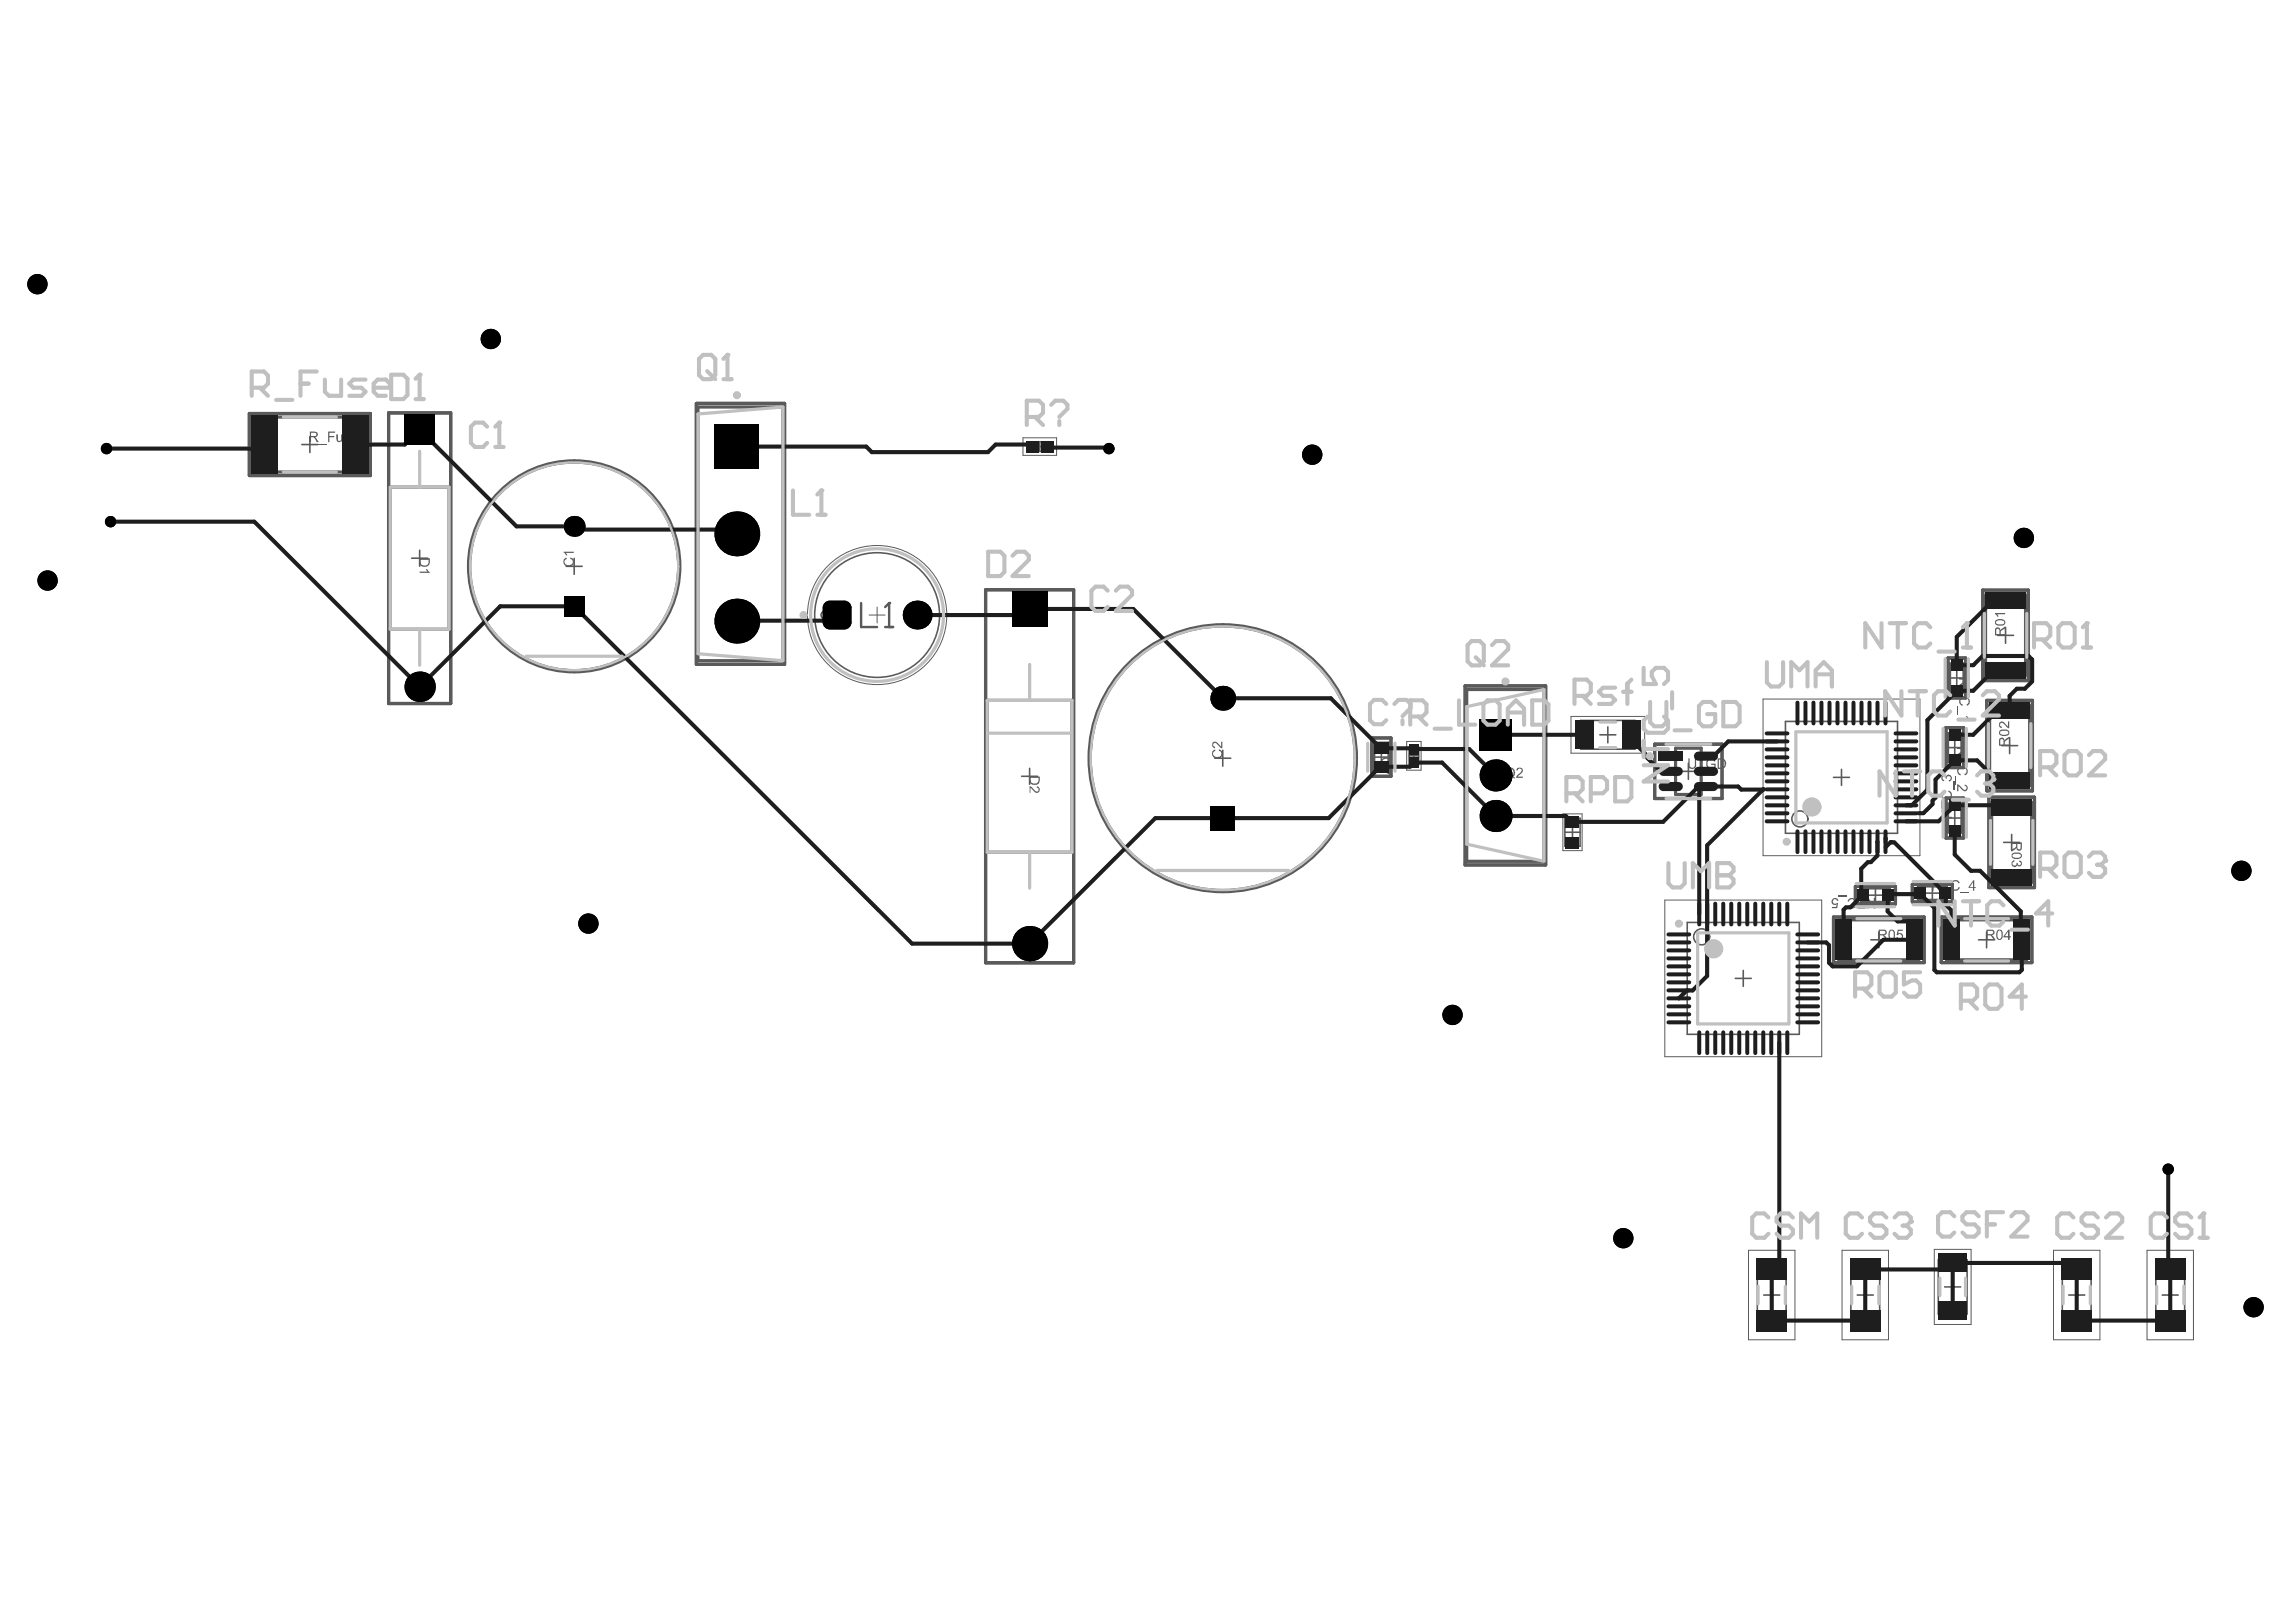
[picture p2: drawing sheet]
<svg xmlns="http://www.w3.org/2000/svg" width="297mm" height="210mm" viewBox="0 0 297 210" stroke-linecap="round" stroke-linejoin="round" font-family="sans-serif">
<g fill="none" stroke="#5a5a5a" stroke-width=".21">
<path d="M39.1 57.5h2M40.1 56.5v2.1M133.4 57.2h2.3v1.2h-2.3zM133.9 57.8h1.2M134.5 57.2v1.2M53.3 72.2h2M54.3 71.2v2.1M73.2 73.3h2.1M74.3 72.3v2M94.8 69.1h2M95.8 68.1v2M133.2 99.4v2.1"/>
<path d="M157.2 98.1h2M158.2 97.1v2.1M177.7 98h2M178.7 96.9v2.1M182.3 97.8h1.2M182.3 96.7h1.2v2.2h-1.2zM182.9 97.2v1.2M194.8 99.3v2.1M204.5 93.2h7v3.8h-7zM207 95.1h2M208 94.1v2M217.4 99.8h2.1"/>
<path d="M218.4 98.8v2.1M231 93.4h14.5v14.4h-14.5zM238.2 99.6v2M251.9 96.7h2M252.1 87.7h2.1M252.9 95.7v2.1M253.2 86.7v2.1M258.4 82.2h2.1M259 96.5h2M259.5 81.2v2.1M260 95.5v2M132.2 100.5h2"/>
<path d="M193.7 100.3h2.1M202.5 107.7h1.9M202.5 105.9h1.9v3.6h-1.9zM203.4 106.7v2M218.3 119.4h14.5v14.5h-14.5zM237.2 100.6h2.1M241.6 115.8h2.1M242.6 114.8v2.1M249 115.6h2M250 114.5v2.1M251.9 105.9h2M252.9 104.8v2.1"/>
<path d="M259.2 109h2.1M260.3 108v2M224.5 126.6h2.1M225.5 125.6v2M242 121.6h2.1M243.1 120.6v2.1M256 121.6h2M257 120.6v2.1M227.3 164.1h3.8v7h-3.8zM228.2 167.6h2M229.2 166.6v2M239.4 164.1h3.8v7h-3.8z"/>
<path d="M240.3 167.6h2M241.3 166.6v2M250.8 163h3.7v7.1h-3.7zM251.6 166.5h2.1M252.6 165.5v2.1M266.8 164.1h3.7v7h-3.7zM267.6 167.6h2.1M268.7 166.6v2M278.9 164.1h3.7v7h-3.7zM279.7 167.6h2.1M280.8 166.6v2"/>
<circle cx="106.7" cy="79.6" r=".52"/>
<circle cx="113.5" cy="79.6" r="8.1"/>
<circle cx="232.9" cy="106" r="1.03"/>
<circle cx="220.1" cy="121.2" r="1.03"/>
</g>
<g fill="none" stroke="#5a5a5a" stroke-width=".13">
<path d="M132.3 56.7h4.4v2.2h-4.4zM112.4 79.6h2.1M113.5 78.6v2M182 95.9h1.9v3.8h-1.9zM203.2 92.7h9.6v4.8h-9.6zM228.1 90.5h20.3v20.2h-20.3zM202.2 105.3h2.5v4.8h-2.5zM215.4 116.5h20.3v20.2h-20.3zM226.2 161.8h6v11.6h-6zM238.3 161.8h6v11.6h-6zM250.2 161.7h4.8v9.7h-4.8zM265.7 161.8h6v11.6h-6z"/>
<path d="M277.8 161.8h6v11.6h-6z"/>
<circle cx="113.5" cy="79.6" r="9"/>
</g>
<g fill="none" stroke="#5a5a5a" stroke-width=".41">
<path d="M32.3 53.5h15.6v8h-15.6zM33.2 54h13.7v7.1h-13.7zM50.3 53.4h8v37.6h-8zM90.1 52.2h11.4v33.8h-11.4zM90.3 52.7h11v32.8h-11zM50.5 63h7.6v18.4h-7.6zM127.5 76.3h11.4v48.3h-11.4zM256.5 76.4h5.9v11.7h-5.9zM256.9 77h5.2v10.4h-5.2zM127.7 90.6h11v19.7h-11zM177.5 95.5h2.5v5h-2.5zM177.7 96.2h2v3.6h-2z"/>
<path d="M189.5 88.8h10.5v23.1h-10.5zM189.8 89.2h10v22.3h-10zM214.1 96.3h8.7v7h-8.7zM216.8 96.8h3.3v6h-3.3zM251.7 94.2h2.3v5.1h-2.3zM252 94.9h1.8v3.7h-1.8zM252 85.2h2.3v5.1h-2.3zM252.2 85.9h1.9v3.6h-1.9zM257 90.6h5.9v11.7h-5.9zM257.4 91.3h5.2v10.4h-5.2zM237.2 118.7h11.7v5.9h-11.7zM237.9 119h10.3v5.2h-10.3z"/>
<path d="M240 114.7h5.2v2.3h-5.2zM240.8 114.9h3.6v1.9h-3.6zM247.4 114.4h5.2v2.3h-5.2zM248.2 114.6h3.6v1.9h-3.6zM251.1 118.7h11.8v5.9h-11.8zM251.7 103.3h2.3v5.1h-2.3zM251.8 119h10.4v5.2h-10.4zM252 104.1h1.8v3.6h-1.8zM257.3 103.2h5.9v11.7h-5.9zM257.7 103.8h5.1v10.4h-5.1z"/>
<circle cx="74.3" cy="73.3" r="13.7"/>
<circle cx="158.2" cy="98.1" r="17.3"/>
</g>
<g fill="none" stroke="#5a5a5a" stroke-width=".31">
<circle cx="74.3" cy="73.3" r="13.5"/>
<circle cx="158.2" cy="98.1" r="17.1"/>
</g>
<g fill="#5a5a5a">
<path d="M73 72.3l.2-.1h.1v.1a.42 .42 0 0 0-.2 .6 .42 .42 0 0 0 .6 .2 .4 .4 0 0 0 .4-.3 .4 .4 0 0 0-.3-.5v-.2a.6 .6 0 0 1 .4 .5 .6 .6 0 0 1-.2 .6 .68 .68 0 0 1-.8 .1 .68 .68 0 0 1-.3-.8z"/>
<path d="M72.9 71.4h1.3v.2h-1l.2 .2-.2 .1z"/>
<path d="M156.8 97.2l.4-.2v.2a.37 .37 0 0 0-.3 .4 .37 .37 0 0 0 .5 .3 .44 .44 0 0 0 .5-.1 .44 .44 0 0 0 0-.6l-.2-.1v-.1a.61 .61 0 0 1 .4 .7 .61 .61 0 0 1-.7 .4 .67 .67 0 0 1-.6-.9z"/>
<path d="M156.9 96.1a.5 .5 0 0 1 .8 .2l.3 .3v-.6h.1v.8h-.1l-.3-.2a.61 .61 0 0 0-.7-.4l-.1 .3 .3 .2v.1a.48 .48 0 0 1-.3-.7z"/>
<path d="M178.8 98.2a.85 .85 0 0 1 1.2 .2 .54 .54 0 0 1-.3 .7l-.1-.1a.42 .42 0 0 0 .3-.6 .42 .42 0 0 0-.6-.2 .4 .4 0 0 0-.5 .3 .4 .4 0 0 0 .4 .5l-.1 .2a.65 .65 0 0 1-.3-1z"/>
<path d="M54.3 74h1l-.2-.3h.2l.3 .4h-1.3z"/>
<path d="M133.2 101.7l.1 .1a.84 .84 0 0 1 .5 .5 .27 .27 0 0 0 .5 0 .27 .27 0 0 0-.2-.4l.1-.1a.41 .41 0 0 1 .2 .6 .41 .41 0 0 1-.7-.1l-.4-.3v.6h-.1z"/>
<path d="M253.5 87.7h1.3v.2l-1 .7h1v.2h-1.3v-.2l1-.7h-1z"/>
<path d="M253.5 89.4h1.2v-.4h.1v1h-.1v-.4h-1.2z"/>
<path d="M253.5 90.5l.1-.1a.77 .77 0 0 1 1.2 .2 .59 .59 0 0 1-.3 .7l-.1-.1a.43 .43 0 0 0 .2-.6 .43 .43 0 0 0-.6-.2 .4 .4 0 0 0-.4 .3 .4 .4 0 0 0 .3 .5v.2a.64 .64 0 0 1-.4-.9z"/>
<path d="M253.2 91.4h.1v1.1h-.1z"/>
<path d="M253.5 93h1l-.2-.3h.2l.3 .4h-1.3z"/>
<path d="M253.2 96.8h1.4v.1l-1.1 .8h1.1v.1h-1.4v-.2l1.1-.7h-1.1z"/>
<path d="M253.2 98.5h1.2v-.5h.2v1h-.2v-.4h-1.2z"/>
<path d="M253.3 99.4l.1-.1a.76 .76 0 0 1 1.2 .4 .51 .51 0 0 1-.4 .6l-.1-.1a.46 .46 0 0 0 .2-.7 .46 .46 0 0 0-.6-.1 .4 .4 0 0 0-.3 .4 .4 .4 0 0 0 .3 .4l-.1 .1a.65 .65 0 0 1-.3-.9z"/>
<path d="M252.9 100.4h.1v1.1h-.1z"/>
<path d="M253.2 101.5l.4 .2a.98 .98 0 0 0 .7 .5l.1-.1v-.3l-.3-.1 .1-.1a.42 .42 0 0 1 .3 .7 .42 .42 0 0 1-.8-.2l-.2-.3h-.1v.6h-.2z"/>
<path d="M251.2 104.9h1.3v.1l-1 .7h1v.2h-1.3v-.2l1-.7h-1z"/>
<path d="M251.2 103.6h.1v.4h1.2v.2h-1.2v.5h-.1z"/>
<path d="M251.2 102.6l.2-.3h.1l.1 .2a.43 .43 0 0 0-.2 .6 .43 .43 0 0 0 .5 .2 .4 .4 0 0 0 .5-.4 .4 .4 0 0 0-.4-.4l.1-.2a.63 .63 0 0 1 .4 .8 .63 .63 0 0 1-.9 .3 .62 .62 0 0 1-.4-.8z"/>
<path d="M252.7 101.2h.2v1h-.2z"/>
<path d="M251.2 100.5l.2-.2h.3l.1 .2a.38 .38 0 0 1 .4-.3 .38 .38 0 0 1 .3 .4l-.1 .4-.2 .1-.1-.1a.28 .28 0 0 0 .3-.3 .28 .28 0 0 0-.3-.3 .28 .28 0 0 0-.3 .4h.1h-.2a.24 .24 0 0 0-.1-.3 .24 .24 0 0 0-.3 .2 .24 .24 0 0 0 .2 .2v.2h-.1l-.2-.2z"/>
<path d="M250 113.9h.2l.6 1.1v-1.1h.2v1.4h-.2l-.6-1.1v1.1h-.2z"/>
<path d="M251.2 113.9h1.1v.2h-.5v1.2h-.2v-1.2h-.4z"/>
<path d="M252.5 114.2a.6 .6 0 0 1 1 .1h-.1a.44 .44 0 0 0-.6-.2 .44 .44 0 0 0-.2 .6 .4 .4 0 0 0 .3 .4 .4 .4 0 0 0 .5-.3h.2a.63 .63 0 0 1-.9 .4 .63 .63 0 0 1-.3-.8z"/>
<path d="M253.6 115.5h1.1v.1h-1.1z"/>
<path d="M241.6 116.2h.1l.7 1.1v-1.1h.2v1.4h-.2l-.7-1.1v1.1h-.1z"/>
<path d="M240.7 116.2h.2v1.2h.5v.2h-1.1v-.2h.4z"/>
<path d="M239.1 116.4a.64 .64 0 0 1 .8-.1 .64 .64 0 0 1 .3 .8 .58 .58 0 0 1-.6 .5 .58 .58 0 0 1-.5-.4h.1a.44 .44 0 0 0 .6 .2 .44 .44 0 0 0 .2-.6 .4 .4 0 0 0-.3-.4 .4 .4 0 0 0-.5 .3l-.2-.1z"/>
<path d="M237.9 115.8h1v.2h-1z"/>
<path d="M237 116.4a.46 .46 0 0 1 .5-.2 .46 .46 0 0 1 .3 .4h-.1a.29 .29 0 0 0-.4-.2 .29 .29 0 0 0-.1 .4 .29 .29 0 0 0 .4 .1l.2-.1-.1 .7h-.7v-.1h.5l.1-.3a.46 .46 0 0 1-.5-.1 .46 .46 0 0 1-.1-.6z"/>
<path d="M97.3 68.4l.5-.3v1.3h-.2v-1l-.2 .2z"/>
<path d="M196.3 99.4a.43 .43 0 0 1 .7 .1 .43 .43 0 0 1-.2 .6l-.4 .4h.6v.2h-.9l.1-.2 .2-.3a.57 .57 0 0 0 .4-.7h-.1a.27 .27 0 0 0-.4 .2h-.1z"/>
<path d="M258.1 79.3h1.3v.2h-1l.2 .3h-.2l-.1-.3h-.2z"/>
<path d="M258.7 93.5a.5 .5 0 0 1 .8 .2l.3 .3v-.6h.1v.9l-.2-.1-.2-.3a.59 .59 0 0 0-.7-.3v.1a.23 .23 0 0 0 .1 .3h.1v.2a.45 .45 0 0 1-.3-.7z"/>
<path d="M260.3 111.5l.2-.2h.1v.2a.27 .27 0 0 0-.2 .3 .27 .27 0 0 0 .3 .2 .27 .27 0 0 0 .2-.4l.1 .1a.22 .22 0 0 0 .2 .3 .22 .22 0 0 0 .3-.3 .22 .22 0 0 0-.3-.2l.1-.1a.37 .37 0 0 1 .3 .5 .37 .37 0 0 1-.6 .1 .42 .42 0 0 1-.6 .1 .42 .42 0 0 1-.1-.6z"/>
<path d="M245.5 120.3h.7v.2h-.6v.3a.42 .42 0 0 1 .6 .2 .42 .42 0 0 1-.2 .6 .38 .38 0 0 1-.4 0 .38 .38 0 0 1-.2-.3h.1a.27 .27 0 0 0 .3 .2 .27 .27 0 0 0 .2-.3 .28 .28 0 0 0-.1-.3 .28 .28 0 0 0-.4 .1h-.1z"/>
<path d="M41.2 57.4h1.1v.1h-1.1z"/>
<path d="M42.5 55.8h.8v.2h-.7v.4h.6v.2h-.6v.6h-.1z"/>
<path d="M43.5 56.2h.2v.5a.23 .23 0 0 0 .2 .4 .23 .23 0 0 0 .2-.4v-.5h.2v1h-.1v-.1a.38 .38 0 0 1-.4 .1 .38 .38 0 0 1-.3-.4z"/>
<path d="M44.6 56.3a.45 .45 0 0 1 .6 .1l-.1 .1a.22 .22 0 0 0-.2-.2 .22 .22 0 0 0-.2 .2l.1 .1a.46 .46 0 0 1 .5 .4 .43 .43 0 0 1-.4 .2 .43 .43 0 0 1-.4-.3l.4 .2a.16 .16 0 0 0 .2-.1 .16 .16 0 0 0-.2-.2 .35 .35 0 0 1-.3-.4z"/>
<path d="M218.4 98.1h.2v.8a.35 .35 0 0 0 .3 .5 .35 .35 0 0 0 .4-.5v-.8h.1v.8a.51 .51 0 0 1-.5 .6 .51 .51 0 0 1-.5-.6z"/>
<path d="M219.6 99.7h1v.1h-1z"/>
<path d="M220.8 98.3a.67 .67 0 0 1 1.2 .2h-.3a.46 .46 0 0 0-.5-.2 .46 .46 0 0 0-.3 .6 .53 .53 0 0 0 .4 .4 .53 .53 0 0 0 .5-.1v-.2h-.4v-.2h.6l-.1 .5a.7 .7 0 0 1-.8 .1 .7 .7 0 0 1-.4-.7z"/>
<path d="M179 99.7h.2l.2 .2a.25 .25 0 0 0 .5 0 .24 .24 0 0 0-.2-.4v-.2a.42 .42 0 0 1 .3 .7 .42 .42 0 0 1-.7-.1l-.3-.1zM178.7 99.7h.2v.1h-.2z"/>
<path d="M54.4 72.4v.4a.55 .55 0 0 0 .4 .4 .55 .55 0 0 0 .5-.2l.1-.1v-.5zM54.3 72.2h1.3v.6a.69 .69 0 0 1-.6 .5 .69 .69 0 0 1-.7-.4z"/>
<path d="M133.3 100.7v.3a.54 .54 0 0 0 .5 .4 .54 .54 0 0 0 .6-.4v-.3zM133.2 100.5h1.3v.5a.63 .63 0 0 1-.9 .6 .55 .55 0 0 1-.4-.6z"/>
<path d="M255.3 114.2l-.5 .6h.5zM255.3 113.9h.1v.9h.2v.1h-.2v.4h-.1v-.4h-.6z"/>
<path d="M96 68.4v.1a.51 .51 0 0 0 0 .6 .51 .51 0 0 0 .6 .1h-.2l.1-.2a.2 .2 0 0 0 .2 .1 .2 .2 0 0 0 .2-.2 .48 .48 0 0 0-.3-.6 .48 .48 0 0 0-.6 .1zM96 68.2a.69 .69 0 0 1 .9 .1 .69 .69 0 0 1 0 .9l.2 .2-.1 .1-.3-.2a.7 .7 0 0 1-.9-.2 .7 .7 0 0 1 .2-.9z"/>
<path d="M195 99.7a.54 .54 0 0 0 0 .6 .54 .54 0 0 0 .5 .2h-.1v-.2h.1a.19 .19 0 0 0 .2 .1 .19 .19 0 0 0 .1-.2 .51 .51 0 0 0-.2-.6 .51 .51 0 0 0-.6 0zM194.9 99.5a.69 .69 0 0 1 1 .1 .69 .69 0 0 1-.1 .9l.2 .2v.1l-.4-.2a.66 .66 0 0 1-.7-.1 .66 .66 0 0 1-.1-.8z"/>
<path d="M258.3 81.5v.6h.4v-.6l-.1-.1h-.2zM258.1 81.3a.4 .4 0 0 1 .5-.1 .4 .4 0 0 1 .2 .3l.6-.4v.2l-.6 .4v.4h.6v.1h-1.3z"/>
<path d="M258.2 80.5a.53 .53 0 0 0 .7 .3 .27 .27 0 0 0 .4-.2 .27 .27 0 0 0-.3-.3 .82 .82 0 0 0-.8 .2zM258.2 80.2l.4-.1a.94 .94 0 0 1 .8 .3 .53 .53 0 0 1-.7 .6 .46 .46 0 0 1-.5-.2 .46 .46 0 0 1 0-.6z"/>
<path d="M258.8 95.7v.7h.4l-.1-.6a.2 .2 0 0 0-.1-.2 .2 .2 0 0 0-.2 .1zM258.7 95.6a.39 .39 0 0 1 .4-.1 .39 .39 0 0 1 .3 .3l.2-.2 .3-.2v.2l-.5 .4v.4h.5v.1h-1.3z"/>
<path d="M258.8 94.7a.33 .33 0 0 0 .1 .4 .33 .33 0 0 0 .4 0 .37 .37 0 0 0 .4 0 .37 .37 0 0 0 .1-.4l-.2-.1h-.6zM258.7 94.6l.4-.2a.64 .64 0 0 1 .8 .3v.1a.5 .5 0 0 1-.6 .4 .48 .48 0 0 1-.6-.1 .48 .48 0 0 1 0-.5z"/>
<path d="M261 109.2v.4a.23 .23 0 0 0 .2 .3 .23 .23 0 0 0 .2-.3v-.4zM260.3 109h1.3v.6a.37 .37 0 0 1-.3 .5 .37 .37 0 0 1-.5-.4l-.5 .5v-.2l.5-.4v-.4h-.5z"/>
<path d="M260.4 110.6a.44 .44 0 0 0 .6 .4 .27 .27 0 0 0 .4-.1 .27 .27 0 0 0-.1-.4h-.7zM260.3 110.5a1.05 1.05 0 0 1 1.2 0 .46 .46 0 0 1-.1 .5 .46 .46 0 0 1-.5 .2 .51 .51 0 0 1-.6-.4z"/>
<path d="M257.1 120.5v.4h.5a.23 .23 0 0 0 .3-.2 .23 .23 0 0 0-.3-.2zM257 120.3h.6a.37 .37 0 0 1 .4 .3 .37 .37 0 0 1-.3 .4l.2 .3 .2 .3h-.2l-.4-.6h-.4v.6h-.1z"/>
<path d="M258.5 120.5a.87 .87 0 0 0 .1 1 .51 .51 0 0 0 .3-.6 .33 .33 0 0 0 0-.4 .33 .33 0 0 0-.4 0zM258.3 120.5a.45 .45 0 0 1 .6-.1 .45 .45 0 0 1 .2 .5 .5 .5 0 0 1-.1 .6 .5 .5 0 0 1-.6 .1l-.1-.4z"/>
<path d="M259.8 120.6l-.4 .5h.4zM259.8 120.3h.2v.8h.1v.2h-.1v.3h-.2v-.3h-.6v-.2z"/>
<path d="M243.2 120.5v.4h.4a.23 .23 0 0 0 .3-.2 .23 .23 0 0 0-.3-.2zM243 120.3h.7a.37 .37 0 0 1 .4 .3 .37 .37 0 0 1-.4 .4l.3 .3 .2 .3h-.2l-.4-.6h-.4v.6h-.2z"/>
<path d="M244.6 120.5a.87 .87 0 0 0 .1 1 .51 .51 0 0 0 .3-.6 .33 .33 0 0 0-.1-.4 .33 .33 0 0 0-.3 0zM244.4 120.5a.45 .45 0 0 1 .6-.1 .45 .45 0 0 1 .2 .5 .5 .5 0 0 1-.2 .6 .5 .5 0 0 1-.5 .1l-.2-.4z"/>
<path d="M40.2 56v.4h.4a.22 .22 0 0 0 .3-.1 .22 .22 0 0 0-.2-.3zM40.1 55.8h.6a.37 .37 0 0 1 .4 .4 .37 .37 0 0 1-.3 .4l.4 .6h-.2l-.4-.6h-.4v.6h-.1z"/>
<path d="M45.7 56.4l-.1 .2h.5v-.1a.24 .24 0 0 0-.2-.2 .24 .24 0 0 0-.2 .1zM45.5 56.4a.47 .47 0 0 1 .6-.2 .47 .47 0 0 1 .2 .5h-.7a.28 .28 0 0 0 .2 .4 .28 .28 0 0 0 .3-.2h.2a.46 .46 0 0 1-.7 .2 .46 .46 0 0 1-.1-.7z"/>
<path d="M222.4 98.3v1h.3a.44 .44 0 0 0 .4-.6v-.2l-.3-.2zM222.2 98.1h.5a.68 .68 0 0 1 .6 .7 .68 .68 0 0 1-.5 .7h-.6z"/>
</g>
<path d="M111.4 78v3.1h2.1M115 78v3.1M114.5 81.1h1" fill="none" stroke="#5a5a5a" stroke-width=".31"/>
<circle cx="115" cy="78" r=".16" fill="#5a5a5a"/>
<path d="M115 78l-.5 .6" fill="none" stroke="#5a5a5a" stroke-width=".31"/>
<g fill="#000">
<path d="M106.7 78l.3-.2 .4-.1v1h-1l.1-.4zM109.2 77.7a.93 .93 0 0 1 1 1h-1zM106.4 80.5h1v1a.93 .93 0 0 1-1-1zM109.2 80.5h1a.93 .93 0 0 1-1 1z"/>
<circle cx="4.8" cy="36.8" r="1.31"/>
<circle cx="13.8" cy="58.1" r=".74"/>
<circle cx="63.5" cy="43.9" r="1.31"/>
<circle cx="143.5" cy="58.1" r=".74"/>
<circle cx="169.8" cy="58.8" r="1.31"/>
<circle cx="6.2" cy="75.1" r="1.31"/>
<circle cx="14.3" cy="67.5" r=".74"/>
<circle cx="74.3" cy="68.1" r="1.35"/>
<circle cx="95.3" cy="69.1" r="2.9"/>
<circle cx="118.7" cy="79.6" r="1.87"/>
<circle cx="261.8" cy="69.6" r="1.31"/>
<circle cx="54.3" cy="88.9" r="1.97"/>
<circle cx="95.3" cy="80.4" r="2.9"/>
<circle cx="158.2" cy="90.4" r="1.61"/>
<circle cx="76.1" cy="119.5" r="1.31"/>
<circle cx="193.5" cy="105.6" r="2.07"/>
<circle cx="193.5" cy="100.3" r="2.07"/>
<circle cx="290" cy="112.7" r="1.31"/>
<circle cx="133.2" cy="122.1" r="2.28"/>
<circle cx="187.9" cy="131.3" r="1.31"/>
<circle cx="280.5" cy="151.3" r=".74"/>
<circle cx="210" cy="160.2" r="1.31"/>
<circle cx="291.6" cy="169.2" r="1.31"/>
</g>
<g fill="#000">
<path d="M52.3 53.6h4v4h-4z" fill-rule="evenodd"/>
<path d="M92.4 54.9h5.8v5.8h-5.8z" fill-rule="evenodd"/>
<path d="M72.9 77.1h2.7v2.7h-2.7z" fill-rule="evenodd"/>
<path d="M106.4 78.7l1-1h1.8l1 1v1.8l-1 1h-1.8l-1-1z" fill-rule="evenodd"/>
<path d="M130.9 76.5h4.6v4.6h-4.6z" fill-rule="evenodd"/>
<path d="M191.4 93h4.2v4.2h-4.2z" fill-rule="evenodd"/>
<path d="M156.6 104.3h3.2v3.2h-3.2z" fill-rule="evenodd"/>
</g>
<g fill="none" stroke="#1e1e1e" stroke-width=".53">
<path d="M259.5 77.7h-1.6l-4.7 4.7v3.7h2.1l1.2-1.2h5.9l.5 .5v2.8l-.9 .9h-1.1l-.9 1v1.8h-1.6l-3.1 3.2h-2.4M211.1 95.8l2 2v.3M259.5 86.8h-1.6l-2.6 2.6h-2.1l-3.8 3.8v9l-2.1 2h-.7M202.6 105.6l.7 .8M203.4 106.4h11.8M220.9 109.4v16.9M228.1 102.2h-2.8l-.4-.4h-4.8l-.3 .3v16.2M242.9 108.9v1.4M242.9 110.6v.1l-.9 .9h-.4l-.8 .8v3.3l.2 .1-1.6 1.6h-.6l-.3 .3v3.9M242.9 108.9h.1M243.9 109.6l.7-.6h.5l6.6 6.7v1.4l.7 .7v3.8M243.9 108.5l.1 .5"/>
<path d="M247.2 104.2h.1M252.9 107.8v2.8l2.1 2.1h1.2l5.2 5.2v3.7l.2 .2v3.7l-.3 .3h-10.7l-.3-.3v-8l-2-1.9-.1 .1h-3.8l-.2 .2v2l1.3 1.3h1.3l.8 .9v1.5h-3.9l-3.5 3.5h-3.1l-.5-.5v-2.3l-.3-.3h-2.4M260 101h-1.6l-2.6-2.6h-2.9l-2.5 2.5v2.3l-.4 .4v.5l-1.2 1.1h-.6M260.3 104.5l-.3-.3h-7.1l-2.1 2.1h-4.2M230.2 134.9v28.4l-1 1v6.6h12.1v-6.6h10.5l.8-.9M252.6 163.4h15.2l.9 .9v6.6h12.1v-6.6M252.6 163.4v6.2"/>
</g>
<circle cx="228.1" cy="102.2" r=".26" fill="#1e1e1e"/>
<g fill="none" stroke="#1e1e1e" stroke-width=".53">
<path d="M34.2 57.5l-.6 .6h-19.8M46 57.5h6.4l1.9-1.9 12.5 12.5h7.5l.4 .4h20.1l.5 .6M133.5 57.8l-.2-.3h-4.5l-1 1h-15l-.7-.7h-16.8M135.5 57.8l.1 .1h7.7l.2 .2M14.3 67.5h18.6l21.4 21.4 10.4-10.4h9.6l43.7 43.6h15.2l16.3-16.2h22.4l6.7-6.7h3.8l.5-.5h3.7l6.9 6.9h9.1M108.3 79.6l-.7 .7-12.3 .1M118.7 79.6h13.7l.8-.8h13.4l11.6 11.6h14l6.4 6.3 .2 .1h4l.1 .1h7.2l3.4 3.4M193.5 95.1h11.5M211.1 95.1v.7M213.1 98.1l1.6 1.6h1.3l.1 .1M229.9 95.9h-6.3l-1.9 2h-1M203.3 106.4h.1"/>
<path d="M220.1 101.8h-.4l-4.5 4.6M228.1 102.1l-7.2 7.3M217.8 128.5v.1M220.9 126.3l-1.9 1.9h-.8l-1 1M280.5 151.3v12.7l.3 .3"/>
</g>
<g fill="#000">
<path d="M106.7 78l.3-.2 .4-.1v1h-1l.1-.4zM109.2 77.7a.93 .93 0 0 1 1 1h-1zM106.4 80.5h1v1a.93 .93 0 0 1-1-1zM109.2 80.5h1a.93 .93 0 0 1-1 1z"/>
<circle cx="4.8" cy="36.8" r="1.31"/>
<circle cx="13.8" cy="58.1" r=".74"/>
<circle cx="63.5" cy="43.9" r="1.31"/>
<circle cx="143.5" cy="58.1" r=".74"/>
<circle cx="169.8" cy="58.8" r="1.31"/>
<circle cx="6.2" cy="75.1" r="1.31"/>
<circle cx="14.3" cy="67.5" r=".74"/>
<circle cx="74.3" cy="68.1" r="1.35"/>
<circle cx="95.3" cy="69.1" r="2.9"/>
<circle cx="118.7" cy="79.6" r="1.87"/>
<circle cx="261.8" cy="69.6" r="1.31"/>
<circle cx="54.3" cy="88.9" r="1.97"/>
<circle cx="95.3" cy="80.4" r="2.9"/>
<circle cx="158.2" cy="90.4" r="1.61"/>
<circle cx="76.1" cy="119.5" r="1.31"/>
<circle cx="193.5" cy="105.6" r="2.07"/>
<circle cx="193.5" cy="100.3" r="2.07"/>
<circle cx="290" cy="112.7" r="1.31"/>
<circle cx="133.2" cy="122.1" r="2.28"/>
<circle cx="187.9" cy="131.3" r="1.31"/>
<circle cx="280.5" cy="151.3" r=".74"/>
<circle cx="210" cy="160.2" r="1.31"/>
<circle cx="291.6" cy="169.2" r="1.31"/>
</g>
<g fill="#000">
<path d="M52.3 53.6h4v4h-4z" fill-rule="evenodd"/>
<path d="M92.4 54.9h5.8v5.8h-5.8z" fill-rule="evenodd"/>
<path d="M72.9 77.1h2.7v2.7h-2.7z" fill-rule="evenodd"/>
<path d="M106.4 78.7l1-1h1.8l1 1v1.8l-1 1h-1.8l-1-1z" fill-rule="evenodd"/>
<path d="M130.9 76.5h4.6v4.6h-4.6z" fill-rule="evenodd"/>
<path d="M191.4 93h4.2v4.2h-4.2z" fill-rule="evenodd"/>
<path d="M156.6 104.3h3.2v3.2h-3.2z" fill-rule="evenodd"/>
</g>
<g fill="#1e1e1e">
<path d="M177.8 96h1.8v1.5h-1.8z" fill-rule="evenodd"/>
<path d="M177.8 98.4h1.8v1.6h-1.8z" fill-rule="evenodd"/>
<path d="M278.8 162.9h3.9v2.8h-3.9z" fill-rule="evenodd"/>
<path d="M278.8 169.5h3.9v2.8h-3.9z" fill-rule="evenodd"/>
<path d="M266.7 162.9h3.9v2.8h-3.9z" fill-rule="evenodd"/>
<path d="M266.7 169.5h3.9v2.8h-3.9z" fill-rule="evenodd"/>
<path d="M239.3 162.9h4v2.8h-4z" fill-rule="evenodd"/>
<path d="M239.3 169.5h4v2.8h-4z" fill-rule="evenodd"/>
<path d="M250.8 162.2h3.7v2.4h-3.7z" fill-rule="evenodd"/>
<path d="M250.8 168.5h3.7v2.3h-3.7z" fill-rule="evenodd"/>
<path d="M227.2 162.9h4v2.8h-4z" fill-rule="evenodd"/>
<path d="M227.2 169.5h4v2.8h-4z" fill-rule="evenodd"/>
<path d="M252.4 85.4h1.5v1.4h-1.5z" fill-rule="evenodd"/>
<path d="M252.4 88.7h1.5v1.4h-1.5z" fill-rule="evenodd"/>
<path d="M252.2 94.4h1.4v1.4h-1.4z" fill-rule="evenodd"/>
<path d="M252.2 97.7h1.4v1.4h-1.4z" fill-rule="evenodd"/>
<path d="M252.2 106.8h1.4v1.4h-1.4z" fill-rule="evenodd"/>
<path d="M252.2 103.5h1.4v1.4h-1.4z" fill-rule="evenodd"/>
<path d="M247.6 114.9h1.5v1.4h-1.5z" fill-rule="evenodd"/>
<path d="M250.9 114.9h1.5v1.4h-1.5z" fill-rule="evenodd"/>
<path d="M243.6 115.1h1.4v1.5h-1.4z" fill-rule="evenodd"/>
<path d="M240.2 115.1h1.5v1.5h-1.5z" fill-rule="evenodd"/>
<path d="M256.8 85.7h5.3v2.2h-5.3z" fill-rule="evenodd"/>
<path d="M256.8 76.6h5.3v2.2h-5.3z" fill-rule="evenodd"/>
<path d="M257.3 100h5.3v2.1h-5.3z" fill-rule="evenodd"/>
<path d="M257.3 90.8h5.3v2.2h-5.3z" fill-rule="evenodd"/>
<path d="M257.6 103.4h5.3v2.2h-5.3z" fill-rule="evenodd"/>
<path d="M257.6 112.5h5.3v2.2h-5.3z" fill-rule="evenodd"/>
<path d="M251.4 119h2.1v5.3h-2.1z" fill-rule="evenodd"/>
<path d="M260.5 119h2.2v5.3h-2.2z" fill-rule="evenodd"/>
<path d="M237.4 119h2.2v5.3h-2.2z" fill-rule="evenodd"/>
<path d="M246.5 119h2.2v5.3h-2.2z" fill-rule="evenodd"/>
<path d="M132.8 57.1h1.5v1.4h-1.5z" fill-rule="evenodd"/>
<path d="M134.7 57.1h1.6v1.4h-1.6z" fill-rule="evenodd"/>
<path d="M32.5 53.7h3.4v7.6h-3.4z" fill-rule="evenodd"/>
<path d="M44.3 53.7h3.4v7.6h-3.4z" fill-rule="evenodd"/>
<path d="M182.3 96.3h1.2v1.3h-1.2z" fill-rule="evenodd"/>
<path d="M182.3 98h1.2v1.4h-1.2z" fill-rule="evenodd"/>
<path d="M202.6 105.6h1.7v1.5h-1.7z" fill-rule="evenodd"/>
<path d="M202.6 108.3h1.7v1.5h-1.7z" fill-rule="evenodd"/>
<path d="M203.8 93.2h2.3v3.8h-2.3z" fill-rule="evenodd"/>
<path d="M209.9 93.2h2.4v3.8h-2.4z" fill-rule="evenodd"/>
<path d="M214.6 97.3h3.1v1.1h-3.1z" fill-rule="evenodd"/>
<path d="M214.6 99.8l.6-.6h1.9l.6 .6-.6 .6h-1.9z" fill-rule="evenodd"/>
<path d="M214.6 101.8l.6-.6h1.9l.6 .6-.6 .6h-1.9z" fill-rule="evenodd"/>
<path d="M219.1 101.8l.6-.6h2l.6 .6-.6 .6h-2z" fill-rule="evenodd"/>
<path d="M219.1 99.8l.6-.6h2l.6 .6-.6 .6h-2z" fill-rule="evenodd"/>
<path d="M219.1 97.9l.6-.6h2l.6 .6-.6 .5h-2z" fill-rule="evenodd"/>
</g>
<g fill="#1e1e1e">
<path d="M217.1 99.2a.59 .59 0 0 1 .6 .6h-.6z"/>
<path d="M214.8 99.4l.4-.2v.6h-.6z"/>
<path d="M214.6 99.8h.6v.6a.59 .59 0 0 1-.6-.6z"/>
<path d="M217.1 99.8h.6a.59 .59 0 0 1-.6 .6z"/>
<path d="M217.1 101.2a.59 .59 0 0 1 .6 .6h-.6z"/>
<path d="M214.8 101.4l.4-.2v.6h-.6z"/>
<path d="M214.6 101.8h.6v.6a.59 .59 0 0 1-.6-.6z"/>
<path d="M217.1 101.8h.6a.59 .59 0 0 1-.6 .6z"/>
<path d="M221.7 101.2a.59 .59 0 0 1 .6 .6h-.6z"/>
<path d="M219.3 101.4l.4-.2v.6h-.6z"/>
<path d="M219.1 101.8h.6v.6a.59 .59 0 0 1-.6-.6z"/>
<path d="M221.7 101.8h.6a.59 .59 0 0 1-.6 .6z"/>
<path d="M221.7 99.2a.59 .59 0 0 1 .6 .6h-.6z"/>
<path d="M219.3 99.4l.4-.2v.6h-.6z"/>
<path d="M219.1 99.8h.6v.6a.59 .59 0 0 1-.6-.6z"/>
<path d="M221.7 99.8h.6a.59 .59 0 0 1-.6 .6z"/>
<path d="M221.7 97.3a.59 .59 0 0 1 .6 .6h-.6z"/>
<path d="M219.3 97.4l.4-.1v.6h-.6z"/>
<path d="M219.1 97.9h.6v.5a.59 .59 0 0 1-.6-.5z"/>
<path d="M221.7 97.9h.6a.59 .59 0 0 1-.6 .5z"/>
</g>
<g fill="none" stroke="#1e1e1e" stroke-width=".52">
<path d="M228.6 99h2.6M228.6 98h2.6M228.6 97h2.6M228.6 95.9h2.6M228.6 94.9h2.6M232.5 90.9v2.7M233.6 90.9v2.7M234.6 90.9v2.7M235.6 90.9v2.7M236.7 90.9v2.7M237.7 90.9v2.7M238.8 90.9v2.7"/>
<path d="M239.8 90.9v2.7M240.8 90.9v2.7M241.9 90.9v2.7M242.9 90.9v2.7M243.9 90.9v2.7M245.2 99h2.7M245.2 98h2.7M245.2 97h2.7M245.2 95.9h2.7M245.2 94.9h2.7M219.8 116.9v2.7M220.9 116.9v2.7"/>
<path d="M221.9 116.9v2.7M222.9 116.9v2.7M224 116.9v2.7M225 116.9v2.7M226 116.9v2.7M227.1 116.9v2.7M228.1 116.9v2.7M228.6 106.3h2.6M228.6 105.3h2.6M228.6 104.2h2.6M228.6 103.2h2.6M228.6 102.2h2.6"/>
<path d="M228.6 101.1h2.6M228.6 100.1h2.6M229.2 116.9v2.7M230.2 116.9v2.7M231.2 116.9v2.7M232.5 107.6v2.7M233.6 107.6v2.7M234.6 107.6v2.7M235.6 107.6v2.7M236.7 107.6v2.7M237.7 107.6v2.7M238.8 107.6v2.7"/>
<path d="M239.8 107.6v2.7M240.8 107.6v2.7M241.9 107.6v2.7M242.9 107.6v2.7M243.9 107.6v2.7M245.2 106.3h2.7M245.2 105.3h2.7M245.2 104.2h2.7M245.2 103.2h2.7M245.2 102.2h2.7M245.2 101.1h2.7M245.2 100.1h2.7"/>
<path d="M215.8 120.9h2.7M215.8 122h2.7M215.8 123h2.7M215.8 124h2.7M215.8 125.1h2.7M215.8 126.1h2.7M215.8 127.1h2.7M215.8 128.2h2.7M215.8 129.2h2.7M215.8 130.2h2.7M215.8 131.3h2.7M215.8 132.3h2.7"/>
<path d="M219.8 133.6v2.7M220.9 133.6v2.7M221.9 133.6v2.7M222.9 133.6v2.7M224 133.6v2.7M225 133.6v2.7M226 133.6v2.7M227.1 133.6v2.7M228.1 133.6v2.7M229.2 133.6v2.7M230.2 133.6v2.7M231.2 133.6v2.7"/>
<path d="M232.5 120.9h2.7M232.5 122h2.7M232.5 123h2.7M232.5 124h2.7M232.5 125.1h2.7M232.5 126.1h2.7M232.5 127.1h2.7M232.5 128.2h2.7M232.5 129.2h2.7M232.5 130.2h2.7M232.5 131.3h2.7M232.5 132.3h2.7"/>
</g>
<g fill="none" stroke="#c0c0c0" stroke-width=".41">
<path d="M36.7 54h6.8M54.3 58.4v4.6M90.3 53.6l11-.9v32.8l-11-.9zM36.7 61.1h6.8M50.5 63h7.6v18.4h-7.6zM256.7 79.4v5.7M262.2 79.4v5.7M54.3 81.4v4.7M68.1 84.9h12.4M127.7 90.6h11v19.7h-11zM128 94.9h10.4M133.2 86v4.6"/>
<path d="M176.9 96.2v3.6M180.5 96.2v3.6M199.8 89.2l-10 2.3v17.7l10 2.3M199.8 89.3v22.1M207 93.4h2M207 96.7h2M215.5 96.3h5.8M232.3 94.7h11.8v11.8h-11.8zM251.4 94.3v4.9M251.6 85.3v4.9M254.4 94.3v4.9M254.7 85.3v4.9"/>
<path d="M257.2 93.7v5.6M262.7 93.7v5.6M133.2 110.3v4.6M149.6 112.6h17.1M215.5 103.3h5.8M240.1 117.3h5M240.1 114.3h5M240.2 118.9h5.7M247.5 114.1h5M247.5 117.1h5M251.4 103.4v4.9M254.2 118.9h5.7"/>
<path d="M254.4 103.4v4.9M257.5 106.2v5.7M263 106.2v5.7M219.6 120.7h11.8v11.8h-11.8zM240.2 124.4h5.7M254.2 124.4h5.7M227.5 166.5v2.2M231 166.5v2.2M239.6 166.5v2.2M243.1 166.5v2.2M251 165.4v2.3M254.3 165.4v2.3"/>
<path d="M266.9 166.5v2.2M270.4 166.5v2.2M279 166.5v2.2M282.5 166.5v2.2"/>
</g>
<path d="M63 55.2l-.5-.5h-1.1l-.5 .5v2.1l.5 .5h1.1l.5-.5M64.1 57.8h1M64.6 54.7v3.1" fill="none" stroke="#c0c0c0" stroke-width=".53"/>
<circle cx="64.6" cy="54.7" r=".26" fill="#c0c0c0"/>
<path d="M64.6 54.7l-.5 .5M143.3 76.4l-.5-.5h-1.1l-.5 .5v2.1l.5 .6h1.1l.5-.6M144.4 76.4l.5-.5h1l.6 .5v.6l-2.1 2.1h2.1M179.3 91.1l-.5-.5h-1l-.6 .5v2.1l.6 .5h1l.5-.5M180.4 91.1l.5-.5h1.1l.5 .5v.5l-1.1 1.1M181.4 93.2v.5M280.3 157.6l-.5-.6h-1l-.6 .6v2.1l.6 .5h1l.5-.5M283.5 157.6l-.5-.6h-1.1l-.5 .6v.5l.5 .5h1.1l.5 .5v.6l-.5 .5h-1.1l-.5-.5M285.1 157v3.2M284.6 160.2h1" fill="none" stroke="#c0c0c0" stroke-width=".53"/>
<circle cx="285.1" cy="157" r=".26" fill="#c0c0c0"/>
<path d="M240.9 157.6l-.5-.6h-1.1l-.5 .6v2.1l.5 .5h1.1l.5-.5M244 157.6l-.5-.6h-1l-.6 .6v.5l.6 .5h1l.5 .5v.6l-.5 .5h-1l-.6-.5M245.1 157.6l.5-.6h1.1l.5 .6v.5M268.2 157.6l-.5-.6h-1l-.6 .6v2.1l.6 .5h1l.5-.5M271.4 157.6l-.5-.6h-1.1l-.5 .6v.5l.5 .5h1.1l.5 .5v.6l-.5 .5h-1.1l-.5-.5M272.5 157.6l.5-.6h1l.6 .6v.5l-2.1 2.1h2.1M285.1 157l-.5 .6" fill="none" stroke="#c0c0c0" stroke-width=".53"/>
<circle cx="247.2" cy="158.1" r=".26" fill="#c0c0c0"/>
<g fill="none" stroke="#c0c0c0" stroke-width=".53">
<path d="M50.6 48.5h1.6l.5 .5v2.1l-.5 .5h-1.6zM53.8 51.6h1M54.3 48.5v3.1M228.8 157.6l-.5-.6h-1.1l-.5 .6v2.1l.5 .5h1.1l.5-.5M231.9 157.6l-.5-.6h-1l-.6 .6v.5l.6 .5h1l.5 .5v.6l-.5 .5h-1l-.6-.5M246.2 158.6h.5M246.7 158.6l.5 .5v.6l-.5 .5h-1.1l-.5-.5M247.2 158.1l-.5 .5M252.8 157.4l-.5-.5h-1l-.6 .5v2.1l.6 .5h1l.5-.5M256 157.4l-.5-.5h-1.1l-.5 .5v.5l.5 .6h1.1l.5 .5v.5l-.5 .5h-1.1l-.5-.5M257 158.5h1.1M259.1 156.9h-2.1v3.1"/>
<path d="M260.2 157.4l.5-.5h1.1l.5 .5v.5l-2.1 2.1h2.1M233 160.2v-3.2l1.1 1.1 1-1.1v3.2"/>
</g>
<circle cx="54.3" cy="48.5" r=".26" fill="#c0c0c0"/>
<path d="M54.3 48.5l-.5 .5M102.6 63.5v3.1h2.1M105.7 66.6h1.1M106.3 63.5v3.1M127.8 71.4h1.6l.5 .5v2.1l-.5 .6h-1.6zM131 71.9l.5-.5h1.1l.5 .5v.5l-2.1 2.2h2.1" fill="none" stroke="#c0c0c0" stroke-width=".53"/>
<circle cx="106.3" cy="63.5" r=".26" fill="#c0c0c0"/>
<path d="M106.3 63.5l-.6 .5M243.4 80.6v3.2l-2.1-3.2v3.2M244.5 80.6h2.1M245.5 80.6v3.2M249.7 81.2l-.5-.6h-1l-.6 .6v2.1l.6 .5h1l.5-.5M250.8 84.3h2.1M253.9 83.8h1.1M254.5 80.6v3.2" fill="none" stroke="#c0c0c0" stroke-width=".53"/>
<circle cx="254.5" cy="80.6" r=".26" fill="#c0c0c0"/>
<g fill="none" stroke="#c0c0c0" stroke-width=".53">
<path d="M245.3 99.8v3.2l-2.1-3.2v3.2M246 89.4v3.2l-2.1-3.2v3.2M246.3 99.8h2.1M247 89.4h2.1M247.4 99.8v3.2M248.1 89.4v3.2M252.3 90l-.5-.6h-1.1l-.5 .6v2.1l.5 .5h1.1l.5-.5M253.4 93.1h2.1M254.5 80.6l-.6 .6M256.5 90l.5-.6h1.1l.5 .6v.5l-2.1 2.1h2.1M251.6 100.3l-.6-.5h-1l-.5 .5v2.1l.5 .6h1l.6-.6M252.6 103.5h2.1"/>
<path d="M255.8 100.3l.5-.5h1.1l.5 .5v.6"/>
</g>
<circle cx="257.9" cy="100.9" r=".26" fill="#c0c0c0"/>
<g fill="none" stroke="#c0c0c0" stroke-width=".53">
<path d="M90.4 46.4l.6-.5h1l.5 .5v2.1l-.5 .6h-1l-.6-.6zM91.5 48l1 1.1M93.6 49.1h1M94.1 45.9v3.2M212.6 99h3.2l-3.2 2.1h3.2M212.6 86.4v2.1h1.6l-.5-1v-.5l.5-.6h1.1l.5 .6v1l-.5 .5M212.6 95.9v2.1M212.6 96.9h3.2M213.2 92.7l-.6 .6v1l.6 .5h2.1l.5-.5v-1l-.5-.6M216.3 89.6v2.1M252.9 116.6v3.2l-2.1-3.2v3.2M253.9 116.6h2.1"/>
<path d="M255 116.6v3.2M256.8 101.4h.6M257.4 101.4l.5 .5v.5l-.5 .6h-1.1l-.5-.6M257.9 100.9l-.5 .5M259.2 117.2l-.5-.6h-1.1l-.5 .6v2.1l.5 .5h1.1l.5-.5M265.5 118.2h-2.1l1.6-1.6v3.2M260.3 120.3h2.1"/>
</g>
<circle cx="94.1" cy="45.9" r=".26" fill="#c0c0c0"/>
<path d="M94.1 45.9l-.5 .5M189.9 83.5l.5-.5h1l.6 .5v2.1l-.6 .5h-1l-.5-.5zM190.9 85.1l1.1 1M193 83.5l.5-.5h1.1l.5 .5v.5l-2.1 2.1h2.1M263.1 82.7h1.6l.6-.5v-1l-.6-.6h-1.6v3.2M264.2 82.7l1.1 1.1M266.3 81.2l.5-.6h1.1l.5 .6v2.1l-.5 .5h-1.1l-.5-.5zM269.5 83.8h1M270 80.6v3.2" fill="none" stroke="#c0c0c0" stroke-width=".53"/>
<circle cx="270" cy="80.6" r=".26" fill="#c0c0c0"/>
<path d="M263.9 99.3h1.6l.5-.5v-1.1l-.5-.5h-1.6v3.1M265 99.3l1 1M267.1 97.7l.5-.5h1.1l.5 .5v2.1l-.5 .5h-1.1l-.5-.5zM270 80.6l-.5 .6M270.2 97.7l.6-.5h1l.6 .5v.5l-2.2 2.1h2.2M263.9 112.4h1.6l.5-.5v-1l-.5-.6h-1.6v3.2M265 112.4l1 1.1M267.1 110.9l.5-.6h1.1l.5 .6v2.1l-.5 .5h-1.1l-.5-.5zM270.2 110.9l.6-.6h1l.6 .6v.5" fill="none" stroke="#c0c0c0" stroke-width=".53"/>
<circle cx="272.4" cy="111.4" r=".26" fill="#c0c0c0"/>
<g fill="none" stroke="#c0c0c0" stroke-width=".53">
<path d="M32.6 50.2h1.5l.6-.6v-1l-.6-.5h-1.5v3.1M33.6 50.2l1.1 1M35.7 51.7h2.1M38.9 49.6h1M41 48.1h-2.1v3.1M42 49.1v1.6l.6 .5h1.5v-2.1M47.3 49.1h-1.6l-.5 .5 .5 .6h1.1l.5 .5-.5 .5h-1.6M48.3 50.2h2.1v-.6l-.5-.5h-1l-.6 .5v1.1l.6 .5h1M132.8 54h1.6l.5-.6v-1l-.5-.5h-1.6v3.1M133.9 54l1 1M136 52.4l.5-.5h1.1l.5 .5v.5l-1.1 1.1M137 54.5v.5"/>
<path d="M182.4 92.7h1.6l.5-.5v-1l-.5-.6h-1.6v3.2M183.5 92.7l1 1.1M185.6 94.3h2.1M188.8 90.6v3.2h2.1M191.9 91.2l.5-.6h1.1l.5 .6v2.1l-.5 .5h-1.1l-.5-.5zM195.1 93.8v-2.1l1-1.1 1.1 1.1v2.1M195.1 92.2h2.1M198.2 90.6h1.6l.5 .6v2.1l-.5 .5h-1.6zM203.7 90h1.6l.5-.5v-1l-.5-.6h-1.6v3.2M204.8 90l1 1.1M209 89h-1.6l-.5 .5 .5 .5h1l.6 .6-.6 .5h-1.5M210 89.5h1.1"/>
<path d="M211.1 87.9l-.6 .6v2.6M213.5 90.8v2.7l.5 .5h1.1l.5-.5v-2.7M216.6 94.5h2.1M221.9 91.4l-.5-.6h-1.1l-.5 .6v2.1l.5 .5h1.1l.5-.5v-1.1h-1.1M223 90.8h1.5l.6 .6v2.1l-.6 .5h-1.5zM228.6 85.7v2.6l.5 .5h1.1l.5-.5v-2.6M231.7 88.8v-3.1l1.1 1 1-1v3.1M234.9 88.8v-2.1l1-1 1.1 1v2.1M234.9 87.3h2.1M202.6 102.7h1.6l.6-.6v-1l-.6-.5h-1.6v3.1M203.7 102.7l1.1 1M205.8 102.7h1.6l.5-.6v-1l-.5-.5h-1.6v3.1"/>
<path d="M209 100.6h1.5l.6 .5v2.1l-.6 .5h-1.5zM215.9 111.7v2.6l.5 .5h1l.6-.5v-2.6M219 114.8v-3.1l1.1 1 1-1v3.1M222.2 111.7v3.1h1.5l.6-.5v-.5l-.6-.5h-1.5M271.3 111.9h.5M271.8 111.9l.6 .5v.6l-.6 .5h-1l-.6-.5M272.4 111.4l-.6 .5M240 127.9h1.6l.5-.5v-1l-.5-.6h-1.6v3.2M241.1 127.9l1 1.1M243.2 126.4l.5-.6h1l.6 .6v2.1l-.6 .5h-1l-.5-.5zM248.4 125.8h-2.1v1.6l1.1-.5h.5l.5 .5v1.1l-.5 .5h-1.1l-.5-.5M253.7 129.5h1.6l.5-.5v-1.1l-.5-.5h-1.6v3.2"/>
<path d="M254.7 129.5l1.1 1.1M256.8 127.9l.6-.5h1l.5 .5v2.1l-.5 .6h-1l-.6-.6zM262.1 129h-2.1l1.6-1.6v3.2"/>
</g>
<circle cx="222.2" cy="113.3" r=".26" fill="#c0c0c0"/>
<path d="M222.2 111.7h1.5l.6 .5v.5l-.6 .6h-1.5" fill="none" stroke="#c0c0c0" stroke-width=".53"/>
<g fill="none" stroke="#c0c0c0" stroke-width=".31">
<circle cx="74.3" cy="73.3" r="13.5"/>
<circle cx="158.2" cy="98.1" r="17.1"/>
</g>
<circle cx="113.5" cy="79.6" r="8.6" fill="none" stroke="#c0c0c0" stroke-width=".41"/>
<g fill="none" stroke="#c0c0c0" stroke-width=".52">
<circle cx="95.3" cy="51.1" r=".26"/>
<circle cx="103.9" cy="79.6" r=".26"/>
<circle cx="194.8" cy="88.2" r=".26"/>
<circle cx="213.5" cy="97.9" r=".26"/>
<circle cx="217.2" cy="119.5" r=".26"/>
<circle cx="231.1" cy="108.9" r=".26"/>
</g>
<g fill="none" stroke="#c0c0c0" stroke-width="1.2">
<circle cx="234.4" cy="104.4" r=".62"/>
<circle cx="221.7" cy="122.8" r=".62"/>
</g>
</svg>
